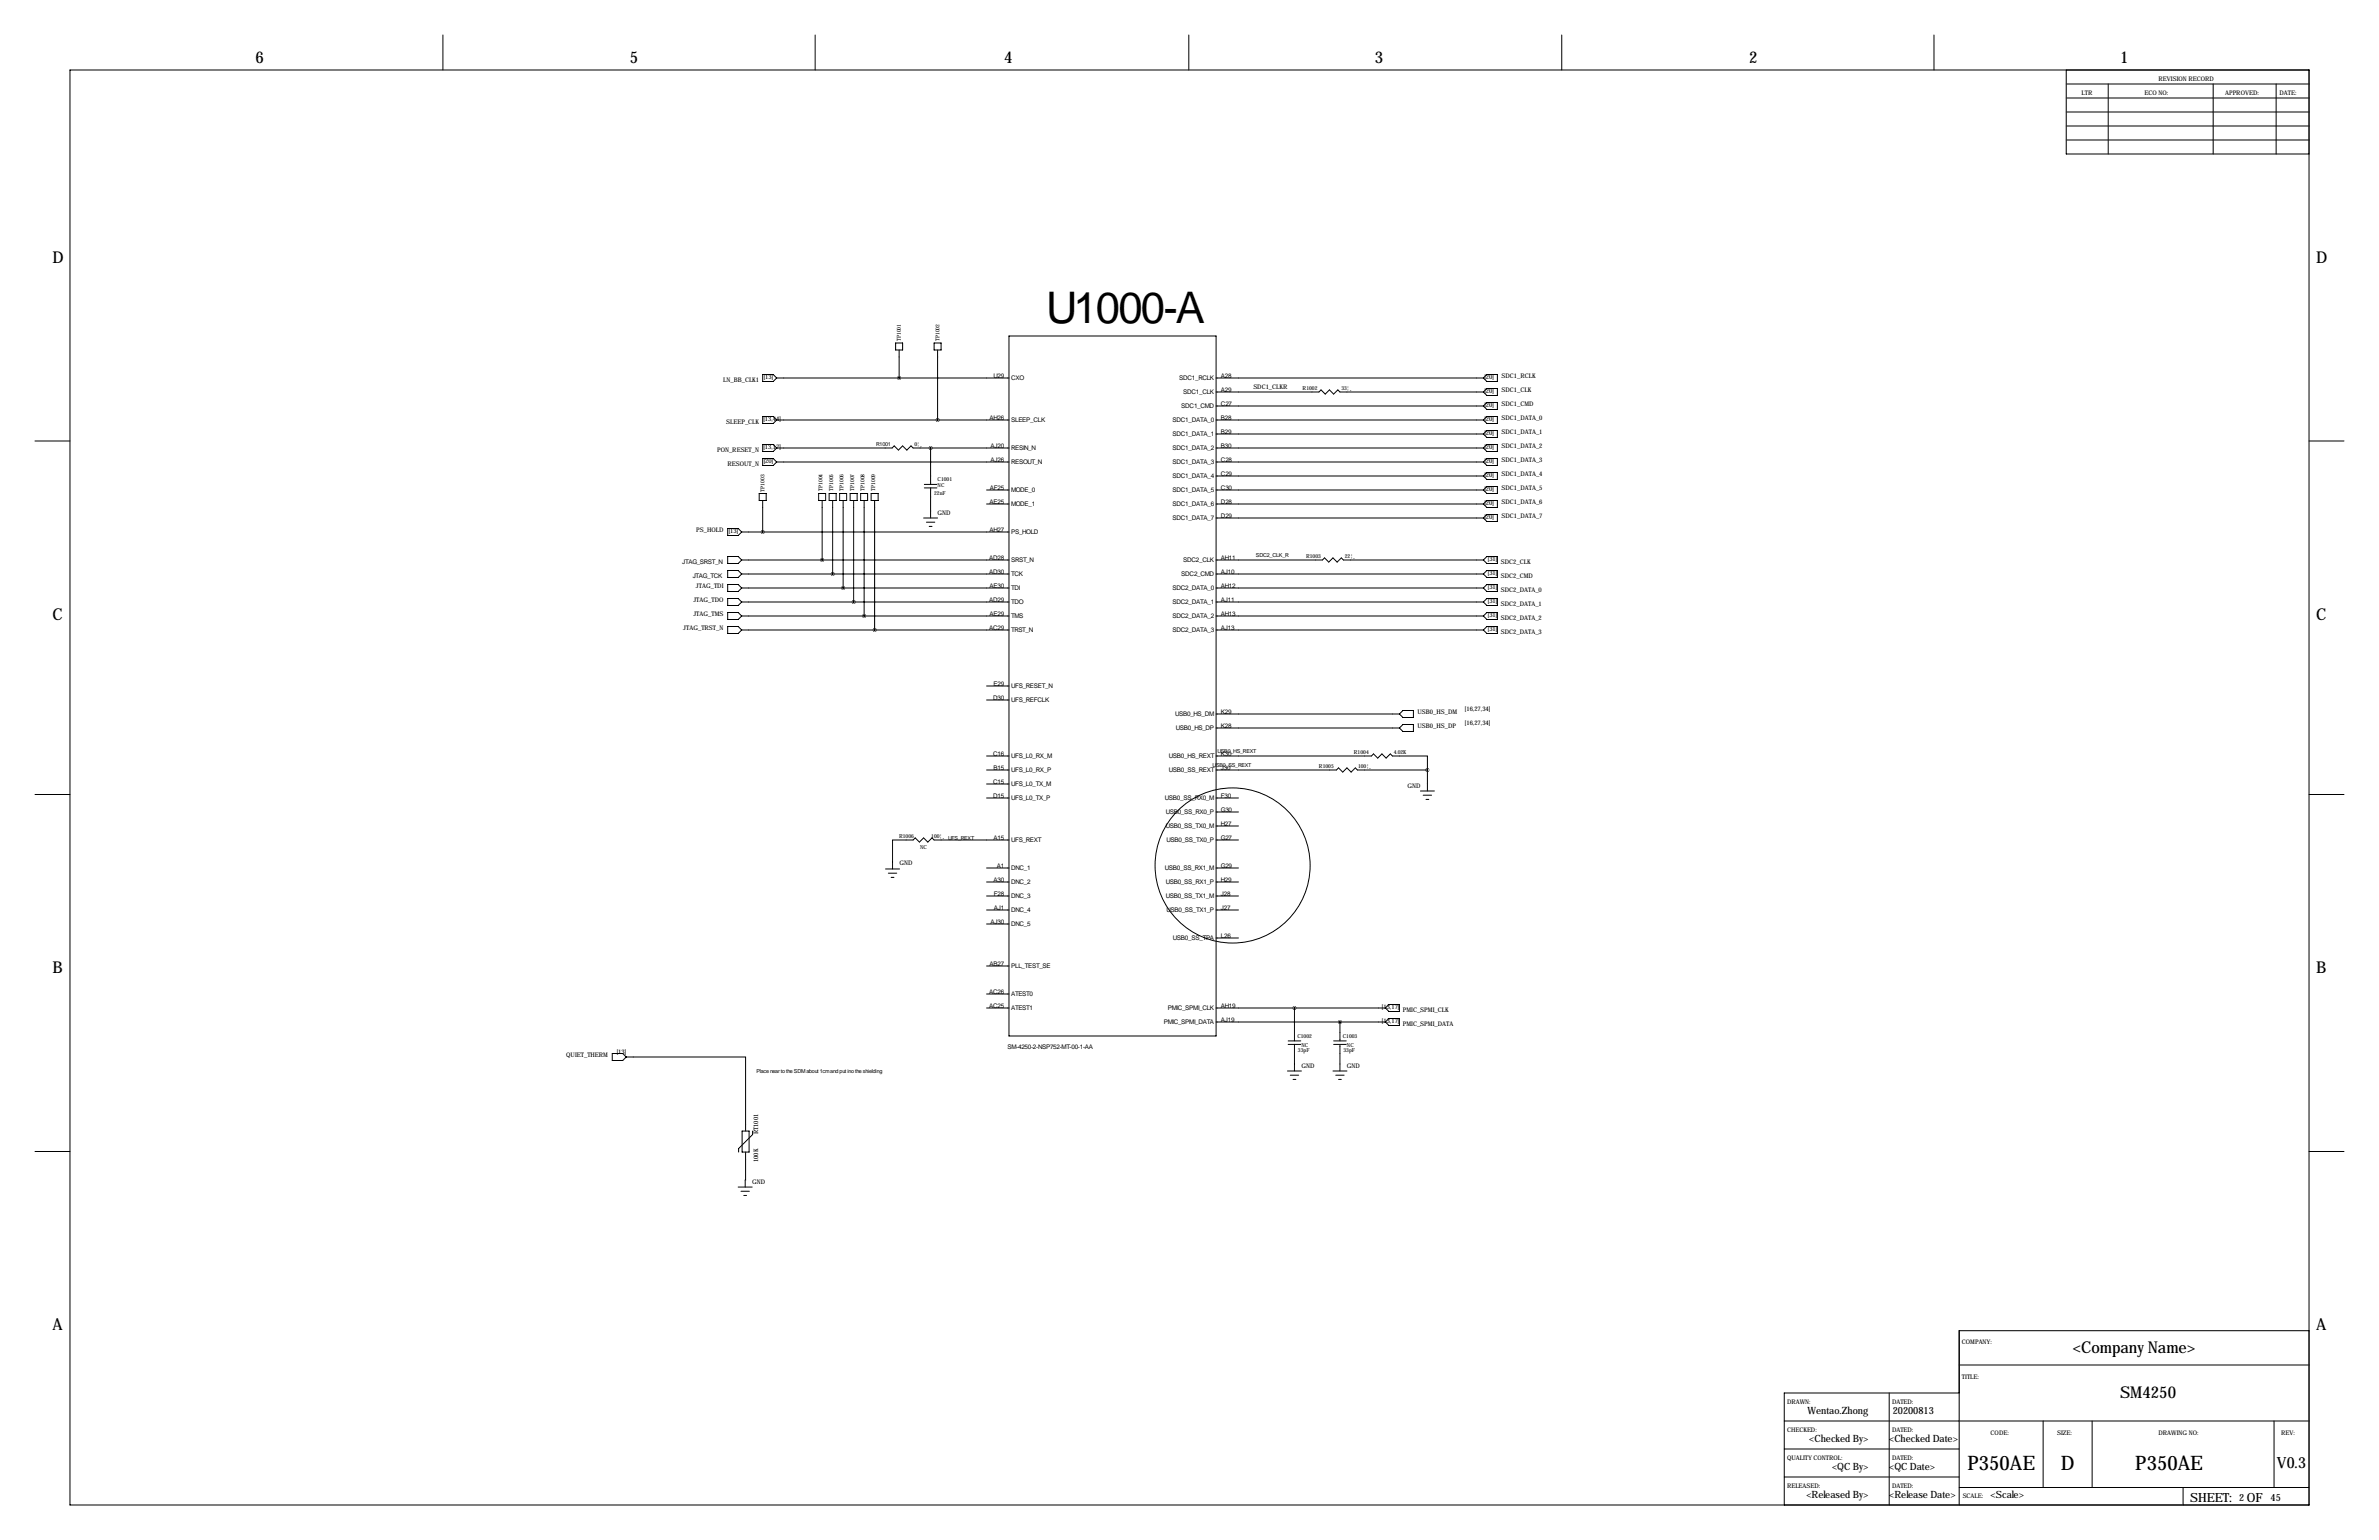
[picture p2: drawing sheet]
<svg xmlns="http://www.w3.org/2000/svg" width="864mm" height="559mm" viewBox="0 0 864 559" stroke-linecap="round" stroke-linejoin="round" font-family="sans-serif">
<defs><g id="words">
<text font-size="15.8" x="379.7" y="117.3">U1000-A</text>
<g font-size="7.3">
<text x="714.2" y="533.3">P350AE</text>
<text x="748.1" y="533.3">D</text>
<text x="775.1" y="533.3">P350AE</text>
</g>
<g font-size="5.9">
<text x="92.7" y="22.9">6</text>
<text x="228.6" y="22.9">5</text>
<text x="364.5" y="22.9">4</text>
<text x="499.1" y="22.9">3</text>
<text x="635" y="22.9">2</text>
<text x="769.6" y="22.9">1</text>
<text x="19" y="95.2">D</text>
<text x="840.7" y="95.2">D</text>
<text x="19" y="224.8">C</text>
<text x="840.7" y="224.8">C</text>
<text x="19" y="353.1">B</text>
<text x="840.7" y="353.1">B</text>
<text x="19" y="482.6">A</text>
<text x="840.7" y="482.6">A</text>
<text x="752.5" y="490.9">&lt;Company Name&gt;</text>
<text x="769.6" y="507.4">SM4250</text>
</g>
<text font-size="5.6" x="826.6" y="532.7">V0.3</text>
<g font-size="4.6">
<text x="795" y="544.8">SHEET:</text>
<text x="815.6" y="544.8">OF</text>
</g>
<g font-size="3.6">
<text x="656.1" y="513">Wentao.Zhong</text>
<text x="687.1" y="513">20200813</text>
<text x="656.8" y="523.2">&lt;Checked By&gt;</text>
<text x="685.8" y="523.2">&lt;Checked Date&gt;</text>
<text x="665.1" y="533.3">&lt;QC By&gt;</text>
<text x="685.8" y="533.3">&lt;QC Date&gt;</text>
<text x="655.7" y="543.5">&lt;Released By&gt;</text>
<text x="685.8" y="543.5">&lt;Release Date&gt;</text>
<text x="722.6" y="543.5">&lt;Scale&gt;</text>
<text x="812.8" y="544.8">2</text>
<text x="824.2" y="544.8">45</text>
</g>
<g font-size="2.3">
<text x="783.6" y="29.2">REVISION RECORD</text>
<text x="755.6" y="34.3">LTR</text>
<text x="778.5" y="34.3">ECO NO:</text>
<text x="807.7" y="34.3">APPROVED:</text>
<text x="827.5" y="34.3">DATE:</text>
<text x="277.2" y="137.4">[13]</text>
<text x="360.7" y="137.2">U29</text>
<text x="367" y="137.9">CXO</text>
<text x="428" y="137.9">SDC1_RCLK</text>
<text x="443.2" y="137.2">A28</text>
<text x="538.9" y="137.4">[20]</text>
<text x="545.1" y="137.2">SDC1_RCLK</text>
<text x="262.5" y="138.4">LN_BB_CLK1</text>
<text x="429.5" y="143">SDC1_CLK</text>
<text x="443.2" y="142.2">A29</text>
<text x="455" y="141">SDC1_CLKR</text>
<text x="538.9" y="142.5">[20]</text>
<text x="545.1" y="142.2">SDC1_CLK</text>
<text x="428.8" y="148.1">SDC1_CMD</text>
<text x="443.2" y="147.3">C27</text>
<text x="538.9" y="147.6">[20]</text>
<text x="545.1" y="147.3">SDC1_CMD</text>
<text x="263.6" y="153.7">SLEEP_CLK</text>
<text x="277.1" y="152.7">[13,44]</text>
<text x="359.2" y="152.4">AH26</text>
<text x="367" y="153.2">SLEEP_CLK</text>
<text x="425.7" y="153.2">SDC1_DATA_0</text>
<text x="443.2" y="152.4">B28</text>
<text x="538.9" y="152.7">[20]</text>
<text x="545.1" y="152.4">SDC1_DATA_0</text>
<text x="425.7" y="158.2">SDC1_DATA_1</text>
<text x="443.2" y="157.5">B29</text>
<text x="538.9" y="157.7">[20]</text>
<text x="545.1" y="157.5">SDC1_DATA_1</text>
<text x="260.3" y="163.8">PON_RESET_N</text>
<text x="277.1" y="162.8">[13,17]</text>
<text x="277.2" y="167.9">[20]</text>
<text x="359.6" y="162.6">AJ20</text>
<text x="359.6" y="167.6">AJ26</text>
<text x="367" y="163.3">RESIN_N</text>
<text x="425.7" y="163.3">SDC1_DATA_2</text>
<text x="443.2" y="162.6">B30</text>
<text x="443.2" y="167.6">C28</text>
<text x="538.9" y="162.8">[20]</text>
<text x="538.9" y="167.9">[20]</text>
<text x="545.1" y="162.6">SDC1_DATA_2</text>
<text x="545.1" y="167.6">SDC1_DATA_3</text>
<text x="264.1" y="168.9">RESOUT_N</text>
<text x="367" y="168.4">RESOUT_N</text>
<text x="425.7" y="168.4">SDC1_DATA_3</text>
<text x="425.7" y="173.5">SDC1_DATA_4</text>
<text x="443.2" y="172.7">C29</text>
<text x="538.9" y="173">[20]</text>
<text x="545.1" y="172.7">SDC1_DATA_4</text>
<text x="359.4" y="177.8">AF25</text>
<text x="367" y="178.6">MODE_0</text>
<text x="425.7" y="178.6">SDC1_DATA_5</text>
<text x="443.2" y="177.8">C30</text>
<text x="538.9" y="178.1">[20]</text>
<text x="545.1" y="177.8">SDC1_DATA_5</text>
<text x="359.2" y="182.9">AE25</text>
<text x="367" y="183.6">MODE_1</text>
<text x="425.7" y="183.6">SDC1_DATA_6</text>
<text x="443.2" y="182.9">D28</text>
<text x="538.9" y="183.1">[20]</text>
<text x="545.1" y="182.9">SDC1_DATA_6</text>
<text x="340.4" y="186.7">GND</text>
<text x="425.7" y="188.7">SDC1_DATA_7</text>
<text x="443.2" y="188">D29</text>
<text x="538.9" y="188.2">[20]</text>
<text x="545.1" y="188">SDC1_DATA_7</text>
<text x="252.8" y="193">PS_HOLD</text>
<text x="264.5" y="193.3">[13]</text>
<text x="359.2" y="193">AH27</text>
<text x="367" y="193.8">PS_HOLD</text>
<text x="359.1" y="203.2">AD28</text>
<text x="367" y="204">SRST_N</text>
<text x="429.5" y="204">SDC2_CLK</text>
<text x="443.2" y="203.2">AH11</text>
<text x="540.1" y="203.5">[31]</text>
<text x="247.6" y="204.5">JTAG_SRST_N</text>
<text x="251.5" y="209.6">JTAG_TCK</text>
<text x="359.1" y="208.3">AD30</text>
<text x="367" y="209">TCK</text>
<text x="428.8" y="209">SDC2_CMD</text>
<text x="443.2" y="208.3">AJ10</text>
<text x="540.1" y="208.5">[31]</text>
<text x="544.8" y="209.6">SDC2_CMD</text>
<text x="544.8" y="204.5">SDC2_CLK</text>
<text x="252.6" y="213.4">JTAG_TDI</text>
<text x="359.2" y="213.4">AE30</text>
<text x="367" y="214.1">TDI</text>
<text x="425.7" y="214.1">SDC2_DATA_0</text>
<text x="443.2" y="213.4">AH12</text>
<text x="540.1" y="213.6">[31]</text>
<text x="544.8" y="214.6">SDC2_DATA_0</text>
<text x="251.7" y="218.4">JTAG_TDO</text>
<text x="359.1" y="218.4">AD29</text>
<text x="367" y="219.2">TDO</text>
<text x="425.7" y="219.2">SDC2_DATA_1</text>
<text x="443.2" y="218.4">AJ11</text>
<text x="540.1" y="218.7">[31]</text>
<text x="544.8" y="219.7">SDC2_DATA_1</text>
<text x="251.7" y="223.5">JTAG_TMS</text>
<text x="359.2" y="223.5">AE29</text>
<text x="367" y="224.3">TMS</text>
<text x="425.7" y="224.3">SDC2_DATA_2</text>
<text x="443.2" y="223.5">AH13</text>
<text x="540.1" y="223.8">[31]</text>
<text x="544.8" y="224.8">SDC2_DATA_2</text>
<text x="248" y="228.6">JTAG_TRST_N</text>
<text x="359.1" y="228.6">AC29</text>
<text x="367" y="229.4">TRST_N</text>
<text x="425.7" y="229.4">SDC2_DATA_3</text>
<text x="443.2" y="228.6">AJ13</text>
<text x="540.1" y="228.9">[31]</text>
<text x="544.8" y="229.9">SDC2_DATA_3</text>
<text x="360.7" y="248.9">E29</text>
<text x="367" y="249.7">UFS_RESET_N</text>
<text x="360.5" y="254">D30</text>
<text x="367" y="254.8">UFS_REFCLK</text>
<text x="426.6" y="259.8">USB0_HS_DM</text>
<text x="443.2" y="259.1">K29</text>
<text x="514.6" y="259.1">USB0_HS_DM</text>
<text x="531.8" y="258.1">[16,27,34]</text>
<text x="531.8" y="263.2">[16,27,34]</text>
<text x="426.9" y="264.9">USB0_HS_DP</text>
<text x="443.2" y="264.2">K28</text>
<text x="514.6" y="264.2">USB0_HS_DP</text>
<text x="360.5" y="274.3">C16</text>
<text x="367" y="275.1">UFS_L0_RX_M</text>
<text x="424.4" y="275.1">USB0_HS_REXT</text>
<text x="443.2" y="274.3">K30</text>
<text x="360.7" y="279.4">B15</text>
<text x="367" y="280.2">UFS_L0_RX_P</text>
<text x="424.4" y="280.2">USB0_SS_REXT</text>
<text x="443.2" y="279.4">J30</text>
<text x="360.5" y="284.5">C15</text>
<text x="367" y="285.2">UFS_L0_TX_M</text>
<text x="510.9" y="285.8">GND</text>
<text x="360.5" y="289.6">D15</text>
<text x="367" y="290.3">UFS_L0_TX_P</text>
<text x="422.9" y="290.3">USB0_SS_RX0_M</text>
<text x="443.2" y="289.6">F30</text>
<text x="423.2" y="295.4">USB0_SS_RX0_P</text>
<text x="443.2" y="294.6">G30</text>
<text x="443.2" y="299.7">H27</text>
<text x="360.7" y="304.8">A15</text>
<text x="367" y="305.6">UFS_REXT</text>
<text x="423.2" y="300.5">USB0_SS_TX0_M</text>
<text x="423.4" y="305.6">USB0_SS_TX0_P</text>
<text x="443.2" y="304.8">G27</text>
<text x="326.5" y="314">GND</text>
<text x="361.9" y="315">A1</text>
<text x="367" y="315.7">DNC_1</text>
<text x="422.9" y="315.7">USB0_SS_RX1_M</text>
<text x="443.2" y="315">G29</text>
<text x="360.7" y="320">A30</text>
<text x="367" y="320.8">DNC_2</text>
<text x="423.2" y="320.8">USB0_SS_RX1_P</text>
<text x="443.2" y="320">H29</text>
<text x="360.8" y="325.1">F28</text>
<text x="367" y="325.9">DNC_3</text>
<text x="423.2" y="325.9">USB0_SS_TX1_M</text>
<text x="443.2" y="325.1">J28</text>
<text x="359.6" y="335.3">AJ30</text>
<text x="360.8" y="330.2">AJ1</text>
<text x="367" y="331">DNC_4</text>
<text x="423.4" y="331">USB0_SS_TX1_P</text>
<text x="443.2" y="330.2">J27</text>
<text x="367" y="336">DNC_5</text>
<text x="425.8" y="341.1">USB0_SS_TPA</text>
<text x="443.2" y="340.4">L26</text>
<text x="359.2" y="350.5">AB27</text>
<text x="367" y="351.3">PLL_TEST_SE</text>
<text x="359.1" y="360.7">AC26</text>
<text x="359.1" y="365.8">AC25</text>
<text x="367" y="361.4">ATEST0</text>
<text x="443.2" y="365.8">AH19</text>
<text x="367" y="366.5">ATEST1</text>
<text x="422.5" y="371.6">PMIC_SPMI_DATA</text>
<text x="424" y="366.5">PMIC_SPMI_CLK</text>
<text x="443.2" y="370.8">AJ19</text>
<text x="501.7" y="371.1">[13,17]</text>
<text x="501.7" y="366">[13,17]</text>
<text x="509.3" y="367">PMIC_SPMI_CLK</text>
<text x="509.3" y="372.1">PMIC_SPMI_DATA</text>
<text x="205.6" y="383.5">QUIET_THERM</text>
<text x="223.9" y="382.5">[13]</text>
<text x="365.8" y="380.5">SM-4250-2-NSP752-MT-00-1-AA</text>
<text x="472.4" y="387.3">GND</text>
<text x="488.9" y="387.3">GND</text>
<text x="275.2" y="411.6" transform="rotate(-90 275.2 411.6)">RT1001</text>
<text x="275.2" y="421.7" transform="rotate(-90 275.2 421.7)">100K</text>
<text x="273" y="429.5">GND</text>
<text x="712.2" y="487.7">COMPANY:</text>
<text x="712.2" y="500.4">TITLE:</text>
<text x="648.7" y="509.3">DRAWN:</text>
<text x="686.8" y="509.3">DATED:</text>
<text x="648.7" y="519.4">CHECKED:</text>
<text x="686.8" y="519.4">DATED:</text>
<text x="722.6" y="520.7">CODE:</text>
<text x="746.8" y="520.7">SIZE:</text>
<text x="783.6" y="520.7">DRAWING NO:</text>
<text x="828" y="520.7">REV:</text>
<text x="648.7" y="529.6">QUALITY CONTROL:</text>
<text x="686.8" y="529.6">DATED:</text>
<text x="648.7" y="539.8">RELEASED:</text>
<text x="686.8" y="539.8">DATED:</text>
<text x="712.5" y="543.6">SCALE:</text>
</g>
<g font-size="2">
<text x="327" y="123.8" transform="rotate(-90 327 123.8)">TP1001</text>
<text x="341" y="123.8" transform="rotate(-90 341 123.8)">TP1002</text>
<text x="472.9" y="141.6">R1002</text>
<text x="486.9" y="141.6">33¦¸</text>
<text x="318" y="161.9">R1001</text>
<text x="332" y="161.9">0¦¸</text>
<text x="277.5" y="178.4" transform="rotate(-90 277.5 178.4)">TP1003</text>
<text x="298.6" y="178.1" transform="rotate(-90 298.6 178.1)">TP1004</text>
<text x="302.4" y="178.1" transform="rotate(-90 302.4 178.1)">TP1005</text>
<text x="306.2" y="178.1" transform="rotate(-90 306.2 178.1)">TP1006</text>
<text x="310" y="178.1" transform="rotate(-90 310 178.1)">TP1007</text>
<text x="313.8" y="178.1" transform="rotate(-90 313.8 178.1)">TP1008</text>
<text x="317.6" y="178.1" transform="rotate(-90 317.6 178.1)">TP1009</text>
<text x="339.1" y="179.7">22nF</text>
<text x="340.4" y="174.6">C1001</text>
<text x="340.4" y="176.5">NC</text>
<text x="455.9" y="201.9">SDC2_CLK_R</text>
<text x="474.1" y="202.6">R1003</text>
<text x="488.2" y="202.6">22¦¸</text>
<text x="442" y="273.1">USB0_HS_REXT</text>
<text x="491.5" y="273.7">R1004</text>
<text x="505.9" y="273.7">4.02K</text>
<text x="440.2" y="278.4">USB0_SS_REXT</text>
<text x="478.8" y="278.8">R1005</text>
<text x="493" y="278.8">100¦¸</text>
<text x="326.4" y="304.2">R1006</text>
<text x="338.1" y="304.2">100¦¸</text>
<text x="344.2" y="304.8">UFS_REXT</text>
<text x="334" y="308">NC</text>
<text x="470.9" y="376.6">C1002</text>
<text x="487.5" y="376.6">C1003</text>
<text x="471.2" y="381.7">33pF</text>
<text x="472.5" y="379.7">NC</text>
<text x="487.7" y="381.7">33pF</text>
<text x="488.9" y="379.7">NC</text>
<text x="274.6" y="389.4">Place near to the SDM about 1cm and put ino the shielding</text>
</g>
</g></defs>
<g fill="none" stroke="#000" stroke-width=".36">
<path d="M160.8 12.7v12.7M295.9 12.7v12.7M431.5 12.7v12.7M566.9 12.7v12.7M702.1 12.7v12.7M25.4 25.4h812.8v520.7h-812.8zM750.1 25.4v30.5h88.1M750.1 35.6h88.1M750.1 30.5h88.1M765.3 30.5v25.4M803.4 30.5v25.4M826.3 30.5v25.4"/>
<path d="M750.1 50.8h88.1M750.1 45.7h88.1M750.1 40.6h88.1M276.9 135.9h3.8l1.2 1.3-1.2 1.2h-3.8zM281.9 137.2h84.4M325.1 124.5h2.6v2.5h-2.6zM326.4 127v10.2M339.1 124.5h2.5v2.5h-2.5zM340.4 127v25.4M366.3 121.9h75.2v254h-75.2zM441.5 137.2h97M539.8 135.9h3.8v2.5h-3.8l-1.3-1.2z"/>
<path d="M276.9 151.1h3.8l1.2 1.3-1.2 1.3h-3.8zM281.9 152.4h84.4M441.5 142.2h37.3l.8-.7 1.5 1.5 1.5-1.5 1.5 1.5 1.5-1.5 .8 .7h52.1M441.5 152.4h97M441.5 147.3h97M441.5 157.5h97M538.5 142.2l1.3-1.2h3.8v2.5h-3.8zM538.5 147.3l1.3-1.2h3.8v2.5h-3.8zM538.5 152.4l1.3-1.3h3.8v2.6h-3.8zM538.5 157.5l1.3-1.3h3.8v2.6h-3.8zM12.7 160h12.7M275.6 179.1h2.5v2.5h-2.5z"/>
<path d="M276.9 161.3h3.8l1.2 1.3-1.2 1.2h-3.8zM276.9 166.4h3.8l1.2 1.2-1.2 1.3h-3.8zM281.9 162.6h41.9l.8-.8 1.5 1.5 1.6-1.5 1.5 1.5 1.5-1.5 .8 .8h34.8M281.9 167.6h84.4M297.2 179.1h2.5v2.5h-2.5zM301 179.1h2.5v2.5h-2.5zM304.8 179.1h2.5v2.5h-2.5zM308.6 179.1h2.5v2.5h-2.5zM312.4 179.1h2.6v2.5h-2.6zM316.2 179.1h2.6v2.5h-2.6zM335.5 177h4.6M335.5 175.8h4.6"/>
<path d="M337.8 162.6v13.2M337.8 177v11M358.1 177.8h8.2M441.5 162.6h97M441.5 167.6h97M441.5 177.8h97M441.5 172.7h97M538.5 177.8l1.3-1.3h3.8v2.6h-3.8zM538.5 167.6l1.3-1.2h3.8v2.5h-3.8zM538.5 172.7l1.3-1.3h3.8v2.6h-3.8zM539.8 161.3h3.8v2.5h-3.8l-1.3-1.2zM838.2 160h12.7"/>
<path d="M264.2 191.8h3.8l1.2 1.2-1.2 1.3h-3.8zM269.2 193h97.1M276.9 181.6v11.4M298.4 181.6v21.6M302.3 181.6v26.7M306.1 181.6v31.8M309.9 181.6v36.8M313.7 181.6v41.9M317.5 181.6v47M335.3 188h5.1M336.3 189.5h3M337.3 191h1"/>
<path d="M358.1 182.9h8.2M441.5 182.9h97M441.5 188h97M538.5 182.9l1.3-1.3h3.8v2.5h-3.8zM539.8 186.7h3.8v2.5h-3.8l-1.3-1.2zM264.2 201.9h3.8l1.2 1.3-1.2 1.3h-3.8zM264.2 207h3.8l1.2 1.3-1.2 1.3h-3.8zM264.2 212.1h3.8l1.2 1.3-1.2 1.2h-3.8zM264.2 217.2h3.8l1.2 1.2-1.2 1.3h-3.8zM269.2 203.2h97.1M269.2 208.3h97.1M269.2 213.4h97.1"/>
<path d="M269.2 218.4h97.1M441.5 203.2h38.6l.7-.8 1.5 1.6 1.6-1.6 1.5 1.6 1.5-1.6 .8 .8h50.8M441.5 208.3h97M441.5 213.4h97M441.5 218.4h97M539.8 201.9h3.8v2.6h-3.8l-1.3-1.3zM539.8 207h3.8v2.6h-3.8l-1.3-1.3zM539.8 217.2h3.8v2.5h-3.8l-1.3-1.3zM539.8 212.1h3.8v2.5h-3.8l-1.3-1.2zM264.2 222.2h3.8l1.2 1.3-1.2 1.3h-3.8zM264.2 227.3h3.8l1.2 1.3-1.2 1.3h-3.8zM269.2 223.5h97.1"/>
<path d="M269.2 228.6h97.1M441.5 223.5h97M441.5 228.6h97M538.5 223.5l1.3-1.3h3.8v2.6h-3.8zM538.5 228.6l1.3-1.3h3.8v2.6h-3.8zM358.1 248.9h8.2M358.1 254h8.2M441.5 259.1h66.5M509.3 257.8h3.8v2.5h-3.8l-1.3-1.2zM358.1 279.4h8.2M358.1 274.3h8.2M441.5 274.3h56.3l.8-.7 1.5 1.5 1.5-1.5 1.6 1.5 1.5-1.5 .8 .7h12.7v5.1"/>
<path d="M441.5 279.4h43.6l.8-.8 1.5 1.6 1.5-1.6 1.6 1.6 1.5-1.6 .8 .8h25.4M441.5 264.2h66.5M508 264.2l1.3-1.3h3.8v2.5h-3.8zM518.2 279.4v7.6M12.7 288.3h12.7M358.1 284.5h8.2M358.1 289.6h8.2M441.5 289.6h8.1M441.5 294.6h8.1M441.5 299.7h8.1M515.6 287h5.1M516.6 288.5h3.1"/>
<path d="M517.7 290.1h1M838.2 288.3h12.7M321.5 315.3h5M322.5 316.8h3M323.5 318.4h1M358.1 315h8.2M366.3 304.8h-27.2l-.8-.8-1.5 1.6-1.5-1.6-1.5 1.6-1.6-1.6-.7 .8h-7.5v10.5M441.5 304.8h8.1M441.5 315h8.1M358.1 320h8.2M358.1 325.1h8.2M358.1 330.2h8.2"/>
<path d="M358.1 335.3h8.2M441.5 320h8.1M441.5 325.1h8.1M441.5 330.2h8.1M358.1 350.5h8.2M441.5 340.4h8.1M358.1 360.7h8.2M358.1 365.8h8.2M441.5 365.8h61.4M441.5 370.8h61.4M467.6 379h4.6M467.6 377.7h4.6"/>
<path d="M469.9 365.8v11.9M469.9 379v9.6M484.1 379h4.6M484.1 377.7h4.6M486.4 370.8v6.9M486.4 379v9.6M502.9 365.8l1.3-1.3h3.8v2.5h-3.8zM504.2 369.6h3.8v2.5h-3.8l-1.3-1.3zM222.2 382.3h3.9l1.2 1.2-1.2 1.3h-3.9zM227.3 383.5h43.4v26.9M467.4 388.6h5M468.4 390.1h3"/>
<path d="M469.4 391.7h1M483.9 388.6h5M484.9 390.1h3M485.9 391.7h1M12.7 417.8h12.7M269.4 410.4h2.5v7.6h-2.5zM270.7 418l-.2 12.7M273.2 410.4v1.3l-5.1 5.1v1.2M838.2 417.8h12.7M268 430.7h5M269 432.3h3M270 433.8h1"/>
<path d="M711.2 495.3h127M838.2 482.9h-127v63.2M647.7 515.6h190.5M685.8 505.5v40.6M711.2 505.5h-63.5v40.6M741.7 515.6v24.2M759.5 515.6v24.2M825.5 515.6v24.2M647.7 535.9h63.5M647.7 525.8h63.5M711.2 539.8h127M792.5 539.8v6.3"/>
<circle cx="447.4" cy="314" r="28.1"/>
</g>
<path d="M337.8 162.6a.05 .05 0 0 0 .1 0 .05 .05 0 0 0-.1 0zM326.3 137.2a.05 .05 0 0 0 .1 0 .05 .05 0 0 0-.1 0zM518.1 279.4a.05 .05 0 0 0 .1 0 .05 .05 0 0 0-.1 0zM340.3 152.4a.05 .05 0 0 0 .1 0 .05 .05 0 0 0-.1 0zM486.4 370.8a.05 .05 0 0 0 .1 0 .05 .05 0 0 0-.1 0zM302.2 208.3a.05 .05 0 0 0 .1 0 .05 .05 0 0 0-.1 0zM306 213.4a.05 .05 0 0 0 .1 0 .05 .05 0 0 0-.1 0zM309.8 218.4a.05 .05 0 0 0 .1 0 .05 .05 0 0 0-.1 0zM313.6 223.5a.05 .05 0 0 0 .1 0 .05 .05 0 0 0-.1 0zM298.4 203.2a.05 .05 0 0 0 .1 0 .05 .05 0 0 0-.1 0zM276.8 193a.05 .05 0 0 0 .1 0 .05 .05 0 0 0-.1 0z" fill="#000" stroke="#000" stroke-width="1.3"/>
<use href="#words"/>
</svg>
